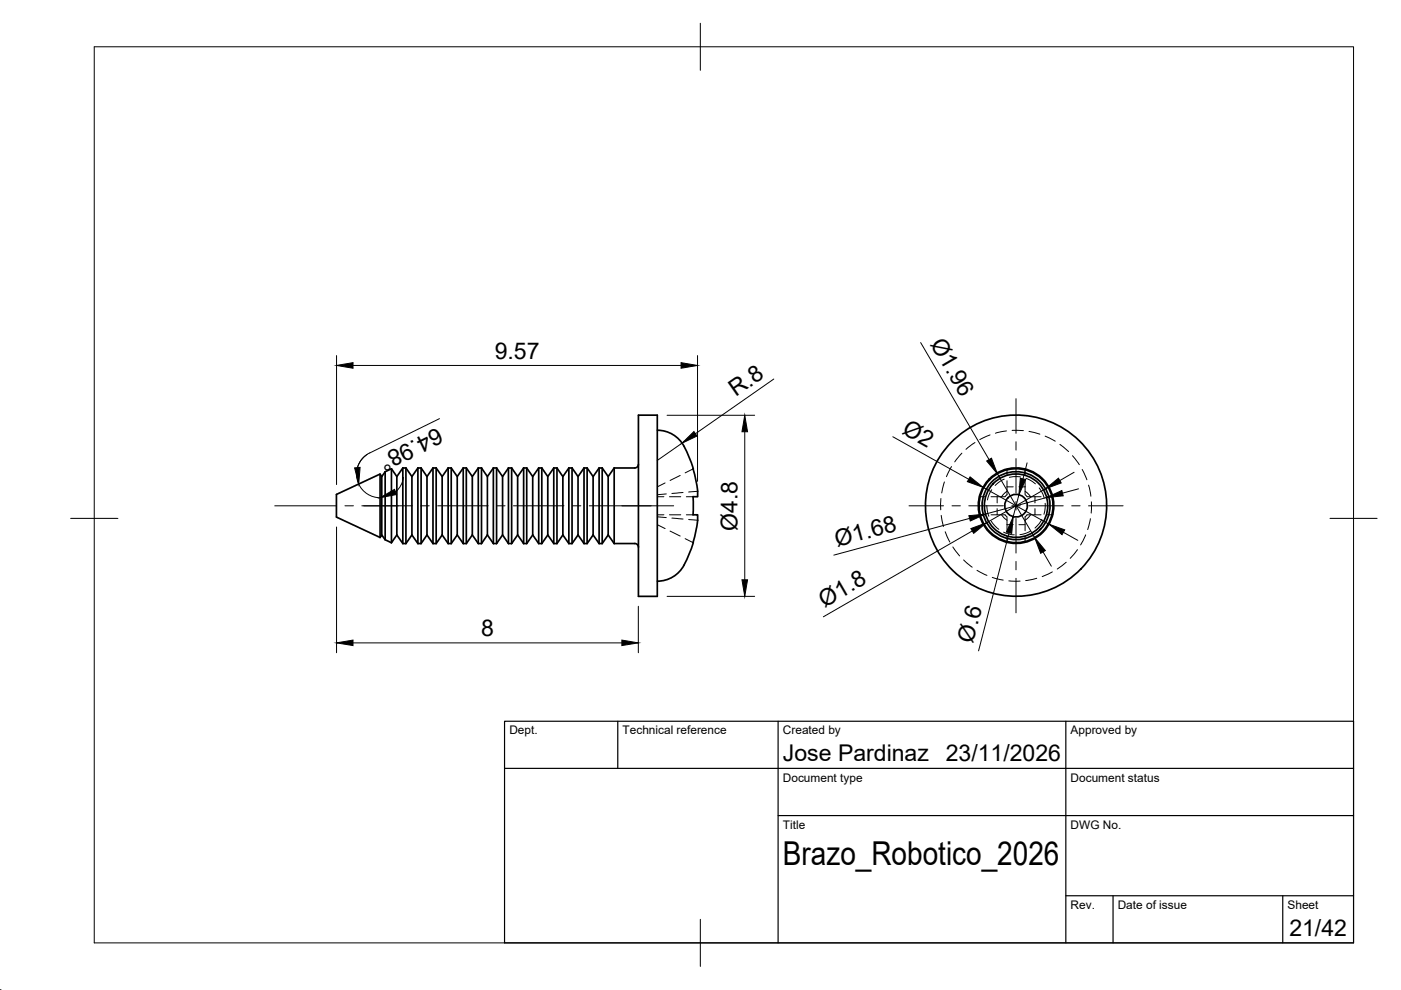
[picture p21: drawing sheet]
<svg xmlns="http://www.w3.org/2000/svg" width="297mm" height="210mm" viewBox="0 0 297 210" stroke-linecap="round" stroke-linejoin="round" font-family="sans-serif">
<defs><g id="words">
<text font-size="7" x="166" y="183.4">Brazo_Robotico_2026</text>
<g font-size="4.9">
<text x="104.9" y="76">9.57</text>
<text x="197.1" y="72.9" transform="rotate(60 197.1 72.9)">Ø1.96</text>
<text x="156" y="84.2" transform="rotate(-35 156 84.2)">R.8</text>
<text x="92.7" y="90.6" transform="rotate(154 92.7 90.6)">64.98°</text>
<text x="191.1" y="91.9" transform="rotate(29 191.1 91.9)">Ø2</text>
<text x="156.4" y="112.5" transform="rotate(-90 156.4 112.5)">Ø4.8</text>
<text x="177.5" y="115.9" transform="rotate(-15 177.5 115.9)">Ø1.68</text>
<text x="174.8" y="128.9" transform="rotate(-30 174.8 128.9)">Ø1.8</text>
<text x="102" y="134.8">8</text>
<text x="206.3" y="136.5" transform="rotate(-75 206.3 136.5)">Ø.6</text>
<text x="166" y="161.4">Jose Pardinaz</text>
<text x="200.5" y="161.4">23/11/2026</text>
<text x="273.4" y="198.6">21/42</text>
</g>
<g font-size="2.5">
<text x="108" y="155.7">Dept.</text>
<text x="132" y="155.7">Technical reference</text>
<text x="166" y="155.7">Created by</text>
<text x="227" y="155.7">Approved by</text>
<text x="166" y="165.7">Document type</text>
<text x="227" y="165.7">Document status</text>
<text x="166" y="175.7">Title</text>
<text x="227" y="175.7">DWG No.</text>
<text x="227" y="192.7">Rev.</text>
<text x="237" y="192.7">Date of issue</text>
<text x="273" y="192.7">Sheet</text>
</g>
</g></defs>
<!-- layer: Visible -->
<g fill="none" stroke="#000" stroke-width=".36">
<path d="M83 99.4v15.7M83 99.4l1.1 1.6M83 99.4l-1.3 .6M85.4 99.2v16M85.4 99.2h.7M85.4 99.2l-1.3 1.8M86.1 99.2v16M86.1 99.2l1.2 1.8 1.3-1.8M88.6 99.2v16M88.6 99.2h.7M89.3 99.2v16M89.3 99.2l1.2 1.8 1.3-1.8"/>
<path d="M91.8 99.2v16M91.8 99.2h.7M92.5 99.2v16M92.5 99.2l1.2 1.8 1.3-1.8M95 99.2v16M95 99.2h.7M95.7 99.2v16M95.7 99.2l1.2 1.8 1.3-1.8M98.2 99.2v16M98.2 99.2h.7M98.9 99.2v16M98.9 99.2l1.2 1.8 1.3-1.8"/>
<path d="M101.4 99.2v16M101.4 99.2h.7M102.1 99.2v16M102.1 99.2l1.2 1.8 1.3-1.8M104.6 99.2v16M104.6 99.2h.7M105.3 99.2v16M105.3 99.2l1.3 1.8 1.2-1.8M107.8 99.2v16M107.8 99.2h.7M108.5 99.2v16M108.5 99.2l1.2 1.8 1.3-1.8"/>
<path d="M111 99.2v16M111 99.2h.7M111.7 99.2v16M111.7 99.2l1.2 1.8 1.3-1.8M114.2 99.2v16M114.2 99.2h.7M114.9 99.2v16M114.9 99.2l1.2 1.8 1.3-1.8M117.4 99.2v16M117.4 99.2h.7M118.1 99.2v16M118.1 99.2l1.2 1.8 1.3-1.8"/>
<path d="M120.6 99.2v16M120.6 99.2h.7M121.3 99.2v16M121.3 99.2l1.3 1.8 1.2-1.8M123.8 99.2v16M123.8 99.2h.7M124.5 99.2v16M124.5 99.2l1.3 1.8 1.2-1.8M127 99.2v16M127 99.2h.7M127.7 99.2v16M127.7 99.2l1.2 1.8 1.3-1.8"/>
<path d="M130.2 99.2v16M135.4 88h4v38.4h-4zM135.4 98.4a.79 .79 0 0 1-.8 .8h-4.4M139.4 91.2a6.7 6.7 0 0 1 6.3 4.7l1.3 3.5M147 99.4l.1 .7a18 18 0 0 1 .8 5.2h-1M80.6 100.5v13.5M80.6 114l.3-.6 .8 1M80.9 101v12.4M80.9 101l-.3-.5-9.3 4.3v4.8l9.3 4.4M81.7 100v14.4M81.7 114.4l1.3 .7M81.7 100l-.8 1"/>
<path d="M84.1 101v12.4M84.1 113.4l-1.1 1.7M84.1 113.4l1.3 1.8M85.4 115.2h.7M87.3 101v12.4M87.3 113.4l-1.2 1.8M87.3 113.4l1.3 1.8M88.6 115.2h.7M90.5 101v12.4M90.5 113.4l-1.2 1.8M90.5 113.4l1.3 1.8M91.8 115.2h.7"/>
<path d="M93.7 101v12.4M93.7 113.4l-1.2 1.8M93.7 113.4l1.3 1.8M95 115.2h.7M96.9 101v12.4M96.9 113.4l-1.2 1.8M96.9 113.4l1.3 1.8M98.2 115.2h.7M100.1 101v12.4M100.1 113.4l-1.2 1.8M100.1 113.4l1.3 1.8M101.4 115.2h.7"/>
<path d="M103.3 101v12.4M103.3 113.4l-1.2 1.8M103.3 113.4l1.3 1.8M104.6 115.2h.7M106.6 101v12.4M106.6 113.4l-1.3 1.8M106.6 113.4l1.2 1.8M107.8 115.2h.7M109.7 101v12.4M109.7 113.4l-1.2 1.8M109.7 113.4l1.3 1.8M111 115.2h.7"/>
<path d="M112.9 101v12.4M112.9 113.4l-1.2 1.8M112.9 113.4l1.3 1.8M114.2 115.2h.7M116.1 101v12.4M116.1 113.4l-1.2 1.8M116.1 113.4l1.3 1.8M117.4 115.2h.7M119.3 101v12.4M119.3 113.4l-1.2 1.8M119.3 113.4l1.3 1.8M120.6 115.2h.7"/>
<path d="M122.6 101v12.4M122.6 113.4l-1.3 1.8M122.6 113.4l1.2 1.8M123.8 115.2h.7M125.8 101v12.4M125.8 113.4l-1.3 1.8M125.8 113.4l1.2 1.8M127 115.2h.7M128.9 101v12.4M128.9 113.4l-1.2 1.8M128.9 113.4l1.3 1.8M130.2 115.2h4.4a.79 .79 0 0 1 .8 .8"/>
<path d="M146.9 105.3v3.8h1a20.7 20.7 0 0 1-.9 6M147 115a21 21 0 0 1-2.9 6.1 6.4 6.4 0 0 1-4.7 2.1"/>
<circle cx="215.4" cy="107.2" r="19.2"/>
<circle cx="215.4" cy="107.2" r="7.2"/>
<circle cx="215.4" cy="107.2" r="2.4"/>
<circle cx="215.4" cy="107.2" r="6.7"/>
<circle cx="215.4" cy="107.2" r="7.8"/>
<circle cx="215.4" cy="107.2" r="8"/>
</g>
<!-- layer: Hidden -->
<g fill="none" stroke="#000" stroke-width=".21">
<path d="M146.9 99.4l-1.6 .9M201.7 98.9l-1 2.2M203.9 96.1l-1.5 1.8M206.7 93.8l-1.9 1.5M209.9 92.2l-2.2 1M213.4 91.4l-2.3 .5M214.6 91.3h2.4M214.8 99.4h-1.3v1.3M216 99.4h1.3v1.3M218.2 91.5l2.3 .5M221.6 92.5l2.1 1M224.7 94.2l1.9 1.6"/>
<path d="M227.4 96.6l1.4 1.9M229.4 99.5l1 2.2M139.4 109.6l1.9 .1M139.4 111.2l1.6 .9M139.4 105.3h1.4M139.4 109.1h1.4M141 102.4l-1.6 .8M141.3 104.7l-1.9 .2M141.9 105.3h2.4M141.9 109.1h2.4M142.1 112.6l2.1 1.1M142.5 109.8l2.3 .2"/>
<path d="M144.2 100.8l-2.1 1.1M144.8 104.4l-2.3 .2M145.3 114.2l1.6 .8M145.5 105.3h1.4M145.5 109.1h1.4M146 110.1l1.9 .2M147.9 104.2l-1.9 .1M199.5 105.7v2.4M199.6 109.3l.4 2.3M200.2 102.2l-.5 2.3M200.4 112.7l1 2.2M202 116l1.5 1.9"/>
<path d="M204.3 118.7l1.8 1.6M207.6 107.8v1.3h1.3M208.9 105.3h-1.3v1.3M209.2 107.2l.1 1 .4 1.3M210.1 109.1h3l.4 .5v1.6M210.2 110.5l.7 .9 .9 .8M210.3 103.8l-.5 .9-.4 1.3M211.4 105.3v1.3M211.4 107.8v1.3M212.3 109.1l1.2 1.2M212.8 112.8l1.1 .4 1.2 .2M212.9 101.6l-.8 .4-1.1 .9"/>
<path d="M213.5 113.7v1.3l1.3 .1M213.5 104.2l-1.2 1.1M213.5 101.9v3l-.4 .4h-3M213.5 111.2v1.3M213.5 111.2h1.3M213.5 103.2h1.3M216 111.2h1.3M216 103.2h1.3M216.4 101.1h-1.6l-.8 .1M217.3 113.7v1.3l-1.3 .1M217.3 104.2l1.2 1.1M217.3 103.2v1.7l.5 .4h2.9"/>
<path d="M217.3 101.9v1.3M217.5 101.4l1.4 .7 .6 .5M218.5 112.6l-1 .5-1.3 .3M218.5 109.1l-1.2 1.2M219.4 105.3v1.3M219.4 107.8v1.3M220.3 103.5l.5 .7 .6 1.4M220.7 109.1h-2.9l-.5 .5v2.9M220.9 110.1l-.6 .9-.9 1M221.6 106.7l-.3 2.3M221.9 105.3h1.3v1.3M223.2 107.8v1.3h-1.3"/>
<path d="M226.1 119.2l-1.9 1.4M228.4 116.5l-1.5 1.9M230.2 113.4l-1.1 2.1M230.8 102.9l.5 2.3M231.2 110l-.6 2.3M231.4 106.4v2.4M207.1 120.9l2.2 1.1M210.4 122.4l2.3 .6M213.9 123.2h2.4M219.8 122.6l-2.3 .5M223.1 121.3l-2.1 1"/>
</g>
<!-- layer: BORDER -->
<path d="M20 9.9h267v190h-267zM148.5 4.9v10M15 109.9h10M282 109.9h10M148.5 194.9v10" fill="none" stroke="#000" stroke-width=".21"/>
<!-- layer: TITLEBLOCK -->
<path d="M107 152.9h180v47h-180zM131 152.9v10M165 152.9v47M226 152.9v47M107 162.9h180M165 172.9h122M226 189.9h61M236 189.9v10M272 189.9v10" fill="none" stroke="#000" stroke-width=".25"/>
<!-- layer: Smart Centers -->
<g fill="none" stroke="#000" stroke-width=".21">
<path d="M215.4 84.5v7.4M215.4 93.7v1.7M215.4 97.2v7.4M58.3 107.2h13.1M73.1 107.2h1.8M76.7 107.2h10.7M89.2 107.2h1.8M92.8 107.2h10.7M105.3 107.2h1.8M108.9 107.2h10.7M121.4 107.2h1.7M124.9 107.2h17.9"/>
<path d="M192.7 107.2h7.3M201.8 107.2h1.8M205.4 107.2h7.3M214.5 107.2h1.8M215.4 106.3v1.8M215.4 109.9v7.4M215.4 119v1.8M218.1 107.2h7.3M227.2 107.2h1.8M230.8 107.2h7.3M215.4 122.6v7.3M0 209.9h.1"/>
</g>
<!-- layer: FD_Dimensions -->
<g fill="none" stroke="#000" stroke-width=".21">
<path d="M71.4 75.4v27.3M74.8 77.5h69.6M147.9 75.4v26.7M195.2 72.6l14.5 24.8M77.9 96.3l-1.3 1.3-.8 1.5M93.2 88.8l-14.8 7.2a5 5 0 0 0-2.7 5.7 5 5 0 0 0 4.9 3.8M141.4 88h18.6M144.6 94l-5.3 3.6M157.9 91.5v31.4M164.1 80.4l-16.7 11.6M189.3 92.6l16.1 9M217.8 98.1l-.9 3.4"/>
<path d="M71.4 111.7v26.7M85.5 101.2l-.5 1.7-1.1 1.4M205.6 109.9l-28.8 7.8M206.1 112.6l-31.5 18.2M208.4 103.3l14 7.8M211.5 100.5l7.9 13.5M214 112.9l-6.5 25.1M216 104.9l-1.2 4.7M221.1 117l1.8 3.1M221.7 103.6l-12.5 7.2M221.9 105.5l-13 3.5M225.4 112.9l3.1 1.7"/>
<path d="M227.7 100.1l-3 1.8M228.7 103.6l-3.4 1M74.8 136.3h57M135.3 128.5v9.9M141.4 126.4h18.6"/>
</g>
<g fill="#000" stroke="#000" stroke-width=".21">
<path d="M71.4 77.5l3.4-.6v1.2zM144.4 76.9l3.5 .6-3.5 .6zM75.2 99.2l1.1-.1-.2 3.5zM144.6 94l2.5-2.5 .7 .9zM157.9 88l.6 3.5h-1.2zM209.2 97.7l1-.6 1.3 3.4zM80.6 105.5l3.1-1.7 .4 1.1zM205.4 109.3l3.5-.3-3.2 1.5zM205.7 101.1l2.7 2.2-3.3-1.2zM205.8 112.1l3.4-1.3-2.8 2.3zM214.8 109.6l-.3 3.5-1.1-.3zM216.3 101.4l1.2 .3-1.5 3.2z"/>
<path d="M219.4 114l2.2 2.7-1 .6zM221.7 103.6l2.7-2.2 .6 1zM221.9 105.5l3.2-1.5 .3 1.1zM222.4 111.1l3.3 1.2-.5 1.1zM71.4 136.3l3.4-.6v1.2zM131.8 135.7l3.5 .6-3.5 .6zM157.3 122.9h1.2l-.6 3.5z"/>
</g>
<use href="#words"/>
</svg>
